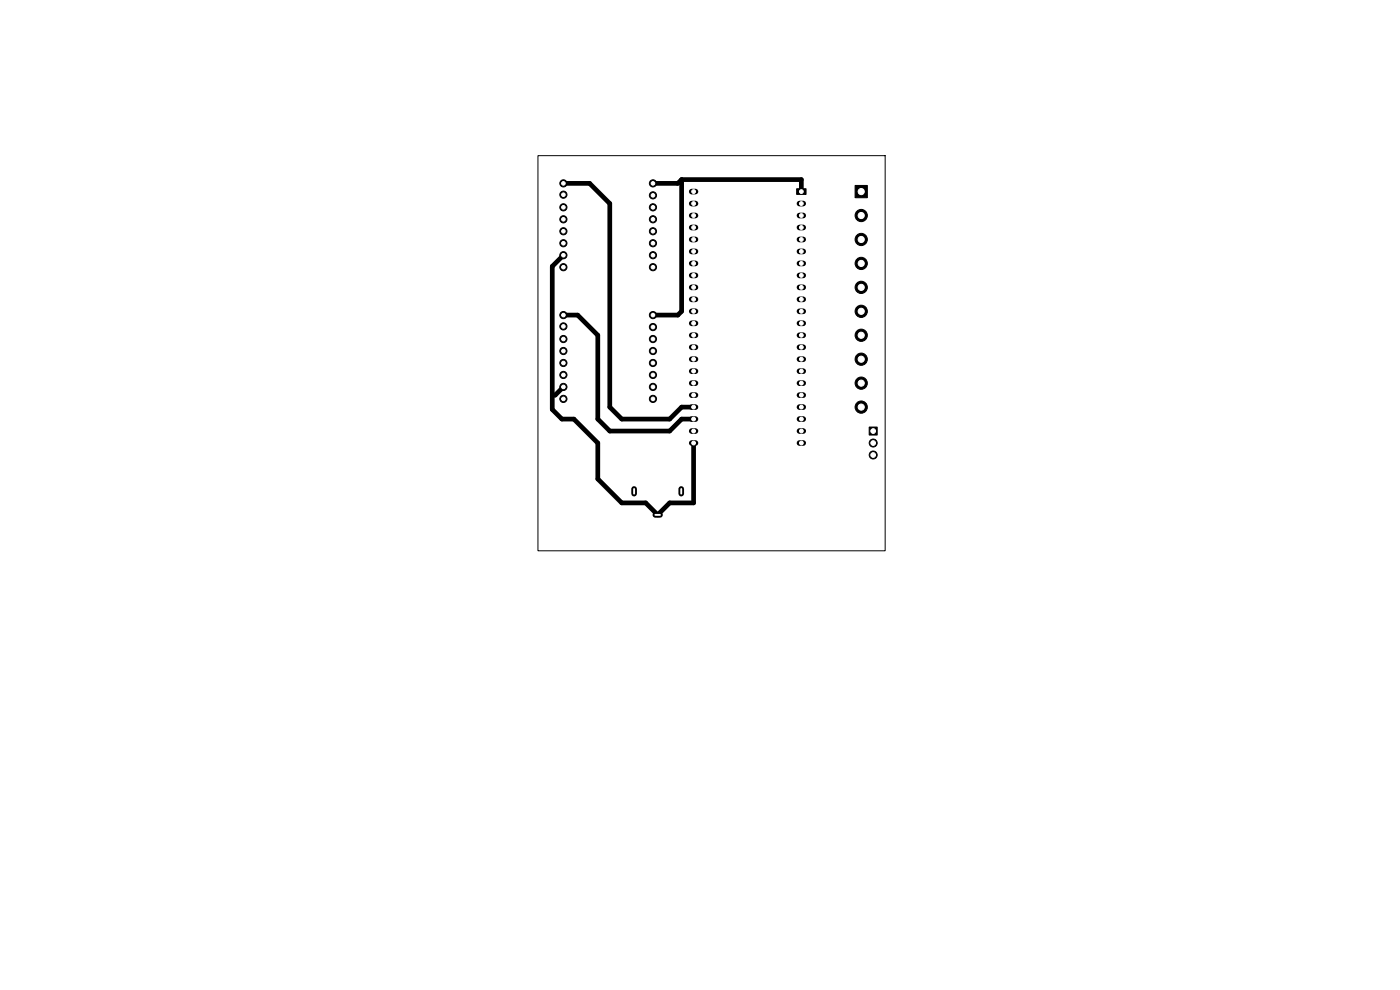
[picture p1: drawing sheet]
<svg xmlns="http://www.w3.org/2000/svg" width="297mm" height="210mm" viewBox="0 0 297 210" stroke-linecap="round" stroke-linejoin="round" font-family="sans-serif">
<g fill="#000" stroke="#000" stroke-width=".21">
<path d="M181.4 39.3h2.6v2.6h-2.6zM169 40h2v1.2h-2zM184.4 90.6h1.7v1.7h-1.7z"/>
<circle cx="119.5" cy="38.9" r=".76"/>
<circle cx="138.5" cy="38.9" r=".76"/>
<circle cx="119.5" cy="49.1" r=".76"/>
<circle cx="119.5" cy="56.7" r=".76"/>
<circle cx="119.5" cy="54.1" r=".76"/>
<circle cx="119.5" cy="44" r=".76"/>
<circle cx="119.5" cy="46.5" r=".76"/>
<circle cx="119.5" cy="51.6" r=".76"/>
<circle cx="119.5" cy="41.3" r=".76"/>
<circle cx="138.5" cy="51.6" r=".76"/>
<circle cx="138.5" cy="44" r=".76"/>
<circle cx="138.5" cy="56.7" r=".76"/>
<circle cx="138.5" cy="41.4" r=".76"/>
<circle cx="138.5" cy="46.5" r=".76"/>
<circle cx="138.5" cy="49.1" r=".76"/>
<circle cx="138.5" cy="54.1" r=".76"/>
<circle cx="182.7" cy="55.9" r="1.3"/>
<circle cx="182.7" cy="50.8" r="1.3"/>
<circle cx="182.7" cy="45.7" r="1.3"/>
<circle cx="119.5" cy="74.5" r=".76"/>
<circle cx="119.5" cy="77" r=".76"/>
<circle cx="119.5" cy="79.5" r=".76"/>
<circle cx="119.5" cy="66.8" r=".76"/>
<circle cx="119.5" cy="71.9" r=".76"/>
<circle cx="119.5" cy="69.2" r=".76"/>
<circle cx="138.5" cy="66.8" r=".76"/>
<circle cx="138.5" cy="69.4" r=".76"/>
<circle cx="138.5" cy="77" r=".76"/>
<circle cx="138.5" cy="71.9" r=".76"/>
<circle cx="138.5" cy="74.5" r=".76"/>
<circle cx="138.5" cy="79.5" r=".76"/>
<circle cx="182.7" cy="71.1" r="1.3"/>
<circle cx="182.7" cy="66" r="1.3"/>
<circle cx="182.7" cy="76.2" r="1.3"/>
<circle cx="182.7" cy="61" r="1.3"/>
<circle cx="119.5" cy="84.6" r=".76"/>
<circle cx="119.5" cy="82.1" r=".76"/>
<circle cx="138.5" cy="84.6" r=".76"/>
<circle cx="138.5" cy="82.1" r=".76"/>
<circle cx="182.7" cy="86.4" r="1.3"/>
<circle cx="182.7" cy="81.3" r="1.3"/>
<circle cx="185.2" cy="96.5" r=".85"/>
<circle cx="185.2" cy="94" r=".85"/>
</g>
<g fill="none" stroke="#000" stroke-width="1.2">
<path d="M146.7 43.2h.8M146.7 45.7h.8M146.7 48.3h.8M146.7 50.8h.8M146.7 53.3h.8M146.7 55.9h.8M146.7 58.4h.8M146.7 40.6h.8M169.6 43.2h.8M169.6 45.7h.8M169.6 48.3h.8M169.6 50.8h.8"/>
<path d="M169.6 53.3h.8M169.6 55.9h.8M169.6 58.4h.8M146.7 61h.8M146.7 63.5h.8M146.7 66h.8M146.7 68.6h.8M146.7 71.1h.8M146.7 73.7h.8M146.7 76.2h.8M146.7 78.7h.8M169.6 61h.8"/>
<path d="M169.6 63.5h.8M169.6 66h.8M169.6 68.6h.8M169.6 71.1h.8M169.6 73.7h.8M169.6 76.2h.8M169.6 78.7h.8M146.7 81.3h.8M146.7 83.8h.8M146.7 86.4h.8M146.7 88.9h.8M146.7 91.4h.8"/>
<path d="M146.7 94h.8M169.6 81.3h.8M169.6 83.8h.8M169.6 86.4h.8M169.6 88.9h.8M169.6 91.4h.8M169.6 94h.8M134.5 103.7v1M139 109.2h1M144.5 103.7v1"/>
</g>
<path d="M119.5 38.9h5.6l4.3 4.3v43.2l2.5 2.5h10.2l2.5-2.5h2.5M144.6 38.1h25.4v2.5M144.6 38.1v27.9l-.8 .8h-5.3M144.6 38.1l-.8 .8h-5.3M119.5 54.1l-2.3 2.4v30.4l2 2h2.5l5.1 5.1v7.6l5.1 5.1h5.1l2.5 2.5 2.6-2.5h5v-12.7M119.5 66.8h3l4.3 4.3v17.8l2.6 2.5h12.7l2.5-2.5h2.5M119.5 82.1l-1.7 1.7h-.6" fill="none" stroke="#000" stroke-width="1"/>
<g fill="#fff" stroke="#fff" stroke-width=".21">
<circle cx="138.5" cy="38.9" r=".38"/>
<circle cx="138.5" cy="41.4" r=".38"/>
<circle cx="138.5" cy="44" r=".38"/>
<circle cx="138.5" cy="46.5" r=".38"/>
<circle cx="138.5" cy="49.1" r=".38"/>
<circle cx="138.5" cy="51.6" r=".38"/>
<circle cx="138.5" cy="54.1" r=".38"/>
<circle cx="138.5" cy="56.7" r=".38"/>
<circle cx="119.5" cy="56.7" r=".38"/>
<circle cx="119.5" cy="54.1" r=".38"/>
<circle cx="119.5" cy="51.6" r=".38"/>
<circle cx="119.5" cy="49.1" r=".38"/>
<circle cx="119.5" cy="46.5" r=".38"/>
<circle cx="119.5" cy="44" r=".38"/>
<circle cx="119.5" cy="41.3" r=".38"/>
<circle cx="119.5" cy="38.9" r=".38"/>
<circle cx="138.5" cy="66.8" r=".38"/>
<circle cx="138.5" cy="69.4" r=".38"/>
<circle cx="138.5" cy="71.9" r=".38"/>
<circle cx="138.5" cy="74.5" r=".38"/>
<circle cx="138.5" cy="77" r=".38"/>
<circle cx="138.5" cy="79.5" r=".38"/>
<circle cx="138.5" cy="82.1" r=".38"/>
<circle cx="138.5" cy="84.6" r=".38"/>
<circle cx="119.5" cy="84.6" r=".38"/>
<circle cx="119.5" cy="82.1" r=".38"/>
<circle cx="119.5" cy="79.5" r=".38"/>
<circle cx="119.5" cy="77" r=".38"/>
<circle cx="119.5" cy="74.5" r=".38"/>
<circle cx="119.5" cy="71.9" r=".38"/>
<circle cx="119.5" cy="69.2" r=".38"/>
<circle cx="119.5" cy="66.8" r=".38"/>
<circle cx="144.5" cy="109.2" r=".6"/>
<circle cx="144.5" cy="111.7" r=".6"/>
<circle cx="139.5" cy="104.2" r=".6"/>
<circle cx="134.5" cy="109.2" r=".6"/>
<circle cx="134.5" cy="111.7" r=".6"/>
<circle cx="170" cy="40.6" r=".4"/>
<circle cx="170" cy="43.2" r=".4"/>
<circle cx="170" cy="45.7" r=".4"/>
<circle cx="170" cy="48.3" r=".4"/>
<circle cx="170" cy="50.8" r=".4"/>
<circle cx="170" cy="53.3" r=".4"/>
<circle cx="170" cy="55.9" r=".4"/>
<circle cx="170" cy="58.4" r=".4"/>
<circle cx="170" cy="61" r=".4"/>
<circle cx="170" cy="63.5" r=".4"/>
<circle cx="170" cy="66" r=".4"/>
<circle cx="170" cy="68.6" r=".4"/>
<circle cx="170" cy="71.1" r=".4"/>
<circle cx="170" cy="73.7" r=".4"/>
<circle cx="170" cy="76.2" r=".4"/>
<circle cx="170" cy="78.7" r=".4"/>
<circle cx="170" cy="81.3" r=".4"/>
<circle cx="170" cy="83.8" r=".4"/>
<circle cx="170" cy="86.4" r=".4"/>
<circle cx="170" cy="88.9" r=".4"/>
<circle cx="170" cy="91.4" r=".4"/>
<circle cx="170" cy="94" r=".4"/>
<circle cx="147.1" cy="94" r=".4"/>
<circle cx="147.1" cy="91.4" r=".4"/>
<circle cx="147.1" cy="88.9" r=".4"/>
<circle cx="147.1" cy="86.4" r=".4"/>
<circle cx="147.1" cy="83.8" r=".4"/>
<circle cx="147.1" cy="81.3" r=".4"/>
<circle cx="147.1" cy="78.7" r=".4"/>
<circle cx="147.1" cy="76.2" r=".4"/>
<circle cx="147.1" cy="73.7" r=".4"/>
<circle cx="147.1" cy="71.1" r=".4"/>
<circle cx="147.1" cy="68.6" r=".4"/>
<circle cx="147.1" cy="66" r=".4"/>
<circle cx="147.1" cy="63.5" r=".4"/>
<circle cx="147.1" cy="61" r=".4"/>
<circle cx="147.1" cy="58.4" r=".4"/>
<circle cx="147.1" cy="55.9" r=".4"/>
<circle cx="147.1" cy="53.3" r=".4"/>
<circle cx="147.1" cy="50.8" r=".4"/>
<circle cx="147.1" cy="48.3" r=".4"/>
<circle cx="147.1" cy="45.7" r=".4"/>
<circle cx="147.1" cy="43.2" r=".4"/>
<circle cx="147.1" cy="40.6" r=".4"/>
<circle cx="185.2" cy="96.5" r=".5"/>
<circle cx="185.2" cy="94" r=".5"/>
<circle cx="185.2" cy="91.4" r=".5"/>
<circle cx="182.7" cy="86.4" r=".65"/>
<circle cx="182.7" cy="81.3" r=".65"/>
<circle cx="182.7" cy="76.2" r=".65"/>
<circle cx="182.7" cy="71.1" r=".65"/>
<circle cx="182.7" cy="66" r=".65"/>
<circle cx="182.7" cy="61" r=".65"/>
<circle cx="182.7" cy="55.9" r=".65"/>
<circle cx="182.7" cy="50.8" r=".65"/>
<circle cx="182.7" cy="45.7" r=".65"/>
<circle cx="182.7" cy="40.6" r=".65"/>
</g>
<path d="M134.5 103.7v1M139 109.2h1M144.5 103.7v1" fill="none" stroke="#fff" stroke-width=".4"/>
<path d="M114.1 33h73.7v83.8h-73.7z" fill="none" stroke="#000" stroke-width=".21"/>
</svg>
